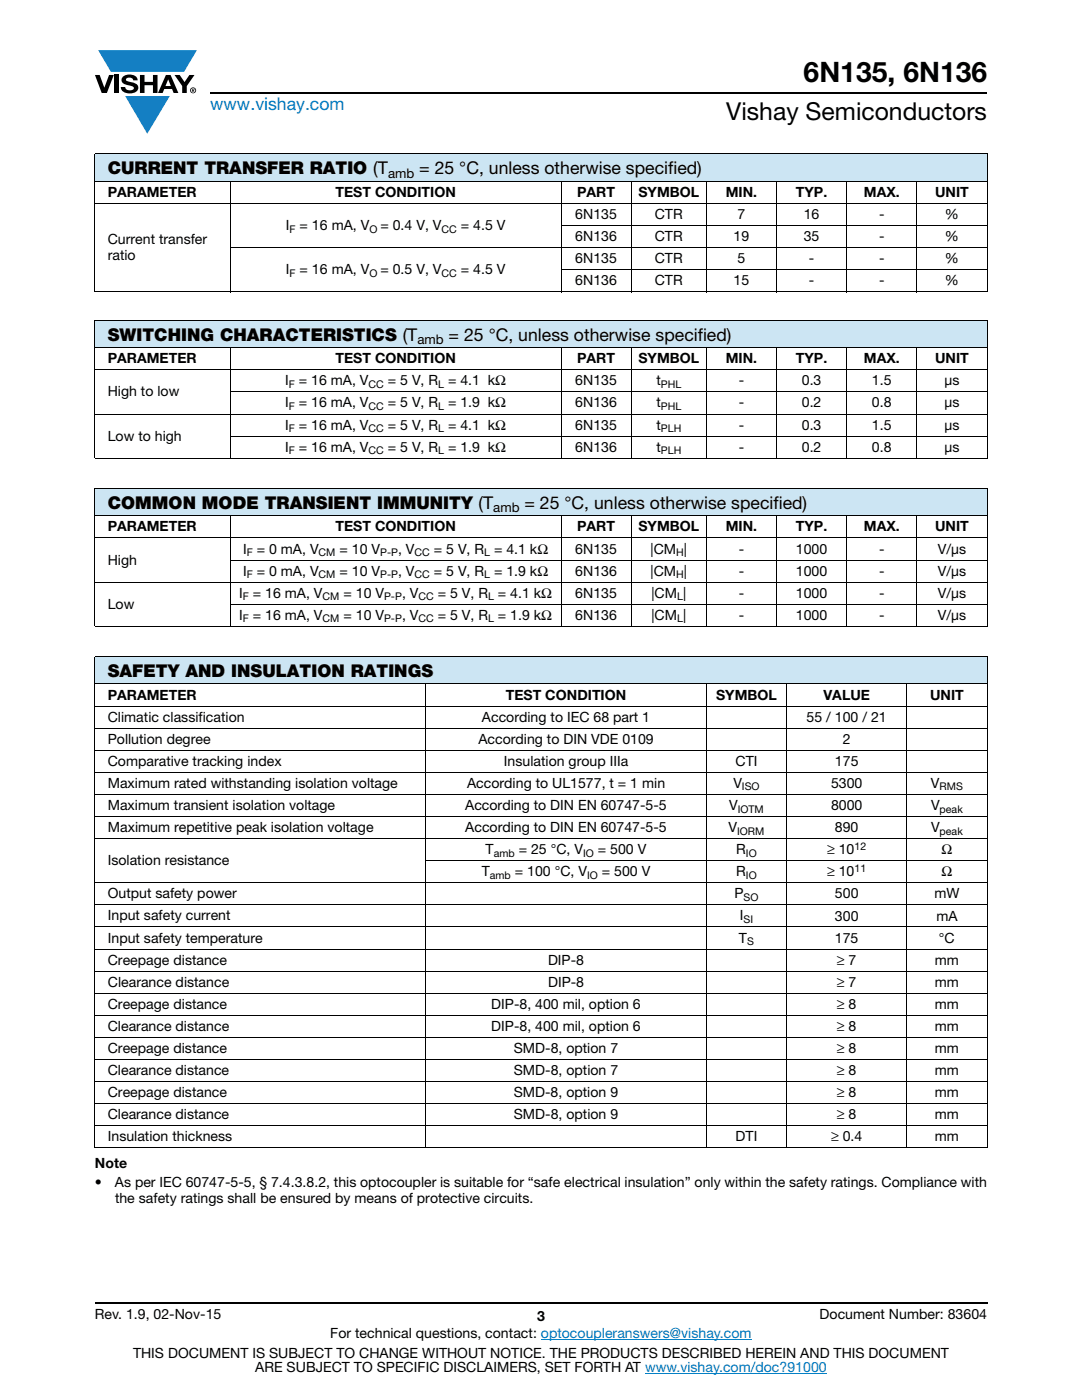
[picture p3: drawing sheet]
<svg xmlns="http://www.w3.org/2000/svg" width="216mm" height="279mm" viewBox="0 0 216 279" stroke-linecap="round" stroke-linejoin="round" font-family="sans-serif">
<defs><g id="words">
<text font-size="5.6" x="160.4" y="16.4">6N135, 6N136</text>
<text font-size="4.9" x="144.9" y="24">Vishay Semiconductors</text>
<text font-size="3.5" fill="#007ec4" x="42" y="21.9">www.vishay.com</text>
<g font-size="3.5">
<text x="21.5" y="34.8">CURRENT TRANSFER RATIO (T</text>
<text x="83.7" y="34.8">= 25 °C, unless otherwise specified)</text>
<text x="21.5" y="68">SWITCHING CHARACTERISTICS (T</text>
<text x="89.5" y="68">= 25 °C, unless otherwise specified)</text>
<text x="21.5" y="101.6">COMMON MODE TRANSIENT IMMUNITY (T</text>
<text x="104.6" y="101.6">= 25 °C, unless otherwise specified)</text>
<text x="21.5" y="135.1">SAFETY AND INSULATION RATINGS</text>
</g>
<g font-size="2.8">
<text x="21.5" y="39.3">PARAMETER</text>
<text x="66.9" y="39.3">TEST CONDITION</text>
<text x="115.2" y="39.3">PART</text>
<text x="127.4" y="39.3">SYMBOL</text>
<text x="144.8" y="39.3">MIN.</text>
<text x="158.8" y="39.3">TYP.</text>
<text x="172.4" y="39.3">MAX.</text>
<text x="186.6" y="39.3">UNIT</text>
<text x="57" y="45.9">I</text>
<text x="59.8" y="45.9">= 16 mA, V</text>
<text x="75.9" y="45.9">= 0.4 V, V</text>
<text x="92" y="45.9">= 4.5 V</text>
<text x="114.8" y="43.7">6N135</text>
<text x="130.7" y="43.7">CTR</text>
<text x="147.2" y="43.7">7</text>
<text x="160.4" y="43.7">16</text>
<text x="175.4" y="43.7">-</text>
<text x="188.6" y="43.7">%</text>
<text x="21.5" y="48.7">Current transfer</text>
<text x="21.5" y="51.9">ratio</text>
<text x="114.8" y="48.1">6N136</text>
<text x="114.8" y="52.6">6N135</text>
<text x="130.7" y="48.1">CTR</text>
<text x="130.7" y="52.6">CTR</text>
<text x="146.4" y="48.1">19</text>
<text x="147.2" y="52.6">5</text>
<text x="160.4" y="48.1">35</text>
<text x="161.4" y="52.6">-</text>
<text x="175.4" y="52.6">-</text>
<text x="175.4" y="48.1">-</text>
<text x="188.6" y="52.6">%</text>
<text x="188.6" y="48.1">%</text>
<text x="57" y="54.8">I</text>
<text x="59.8" y="54.8">= 16 mA, V</text>
<text x="75.9" y="54.8">= 0.5 V, V</text>
<text x="92" y="54.8">= 4.5 V</text>
<text x="114.8" y="57">6N136</text>
<text x="130.7" y="57">CTR</text>
<text x="146.4" y="57">15</text>
<text x="161.4" y="57">-</text>
<text x="175.4" y="57">-</text>
<text x="188.6" y="57">%</text>
<text x="21.5" y="72.5">PARAMETER</text>
<text x="56.9" y="76.9">I</text>
<text x="59.6" y="76.9">= 16 mA, V</text>
<text x="66.9" y="72.5">TEST CONDITION</text>
<text x="77.4" y="76.9">= 5 V, R</text>
<text x="89.4" y="76.9">= 4.1 kΩ</text>
<text x="114.8" y="76.9">6N135</text>
<text x="115.2" y="72.5">PART</text>
<text x="127.4" y="72.5">SYMBOL</text>
<text x="131" y="76.9">t</text>
<text x="144.8" y="72.5">MIN.</text>
<text x="147.4" y="76.9">-</text>
<text x="158.8" y="72.5">TYP.</text>
<text x="160" y="76.9">0.3</text>
<text x="172.4" y="72.5">MAX.</text>
<text x="174" y="76.9">1.5</text>
<text x="186.6" y="72.5">UNIT</text>
<text x="188.5" y="76.9">μs</text>
<text x="21.5" y="79.1">High to low</text>
<text x="56.9" y="81.3">I</text>
<text x="59.6" y="81.3">= 16 mA, V</text>
<text x="77.4" y="81.3">= 5 V, R</text>
<text x="89.4" y="81.3">= 1.9 kΩ</text>
<text x="114.8" y="81.3">6N136</text>
<text x="131" y="81.3">t</text>
<text x="147.4" y="81.3">-</text>
<text x="160" y="81.3">0.2</text>
<text x="174" y="81.3">0.8</text>
<text x="188.5" y="81.3">μs</text>
<text x="21.5" y="87.9">Low to high</text>
<text x="56.9" y="85.7">I</text>
<text x="59.6" y="85.7">= 16 mA, V</text>
<text x="77.4" y="85.7">= 5 V, R</text>
<text x="89.4" y="85.7">= 4.1 kΩ</text>
<text x="114.8" y="85.7">6N135</text>
<text x="131" y="85.7">t</text>
<text x="147.4" y="85.7">-</text>
<text x="160" y="85.7">0.3</text>
<text x="174" y="85.7">1.5</text>
<text x="188.5" y="85.7">μs</text>
<text x="56.9" y="90.1">I</text>
<text x="59.6" y="90.1">= 16 mA, V</text>
<text x="77.4" y="90.1">= 5 V, R</text>
<text x="89.4" y="90.1">= 1.9 kΩ</text>
<text x="114.8" y="90.1">6N136</text>
<text x="131" y="90.1">t</text>
<text x="147.4" y="90.1">-</text>
<text x="160" y="90.1">0.2</text>
<text x="174" y="90.1">0.8</text>
<text x="188.5" y="90.1">μs</text>
<text x="21.5" y="106.1">PARAMETER</text>
<text x="66.9" y="106.1">TEST CONDITION</text>
<text x="115.2" y="106.1">PART</text>
<text x="127.4" y="106.1">SYMBOL</text>
<text x="144.8" y="106.1">MIN.</text>
<text x="158.8" y="106.1">TYP.</text>
<text x="172.4" y="106.1">MAX.</text>
<text x="186.6" y="106.1">UNIT</text>
<text x="21.5" y="112.7">High</text>
<text x="48.5" y="110.5">I</text>
<text x="51.2" y="110.5">= 0 mA, V</text>
<text x="67.8" y="110.5">= 10 V</text>
<text x="79.4" y="110.5">, V</text>
<text x="86.6" y="110.5">= 5 V, R = 4.1 kΩ</text>
<text x="114.8" y="110.5">6N135</text>
<text x="129.8" y="110.5">|CM |</text>
<text x="147.4" y="110.5">-</text>
<text x="158.8" y="110.5">1000</text>
<text x="175.4" y="110.5">-</text>
<text x="187.1" y="110.5">V/μs</text>
<text x="47.7" y="119.3">I</text>
<text x="48.5" y="114.9">I</text>
<text x="50.5" y="119.3">= 16 mA, V</text>
<text x="51.2" y="114.9">= 0 mA, V</text>
<text x="67.8" y="114.9">= 10 V</text>
<text x="68.5" y="119.3">= 10 V</text>
<text x="79.4" y="114.9">, V</text>
<text x="80.2" y="119.3">, V</text>
<text x="86.6" y="114.9">= 5 V, R = 1.9 kΩ</text>
<text x="87.4" y="119.3">= 5 V, R = 4.1 kΩ</text>
<text x="114.8" y="119.3">6N135</text>
<text x="114.8" y="114.9">6N136</text>
<text x="129.8" y="114.9">|CM |</text>
<text x="130" y="119.3">|CM |</text>
<text x="147.4" y="114.9">-</text>
<text x="147.4" y="119.3">-</text>
<text x="158.8" y="114.9">1000</text>
<text x="158.8" y="119.3">1000</text>
<text x="175.4" y="114.9">-</text>
<text x="175.4" y="119.3">-</text>
<text x="187.1" y="114.9">V/μs</text>
<text x="187.1" y="119.3">V/μs</text>
<text x="21.5" y="121.5">Low</text>
<text x="47.7" y="123.7">I</text>
<text x="50.5" y="123.7">= 16 mA, V</text>
<text x="68.5" y="123.7">= 10 V</text>
<text x="80.2" y="123.7">, V</text>
<text x="87.4" y="123.7">= 5 V, R = 1.9 kΩ</text>
<text x="114.8" y="123.7">6N136</text>
<text x="130" y="123.7">|CM |</text>
<text x="147.4" y="123.7">-</text>
<text x="158.8" y="123.7">1000</text>
<text x="175.4" y="123.7">-</text>
<text x="187.1" y="123.7">V/μs</text>
<text x="21.5" y="139.6">PARAMETER</text>
<text x="100.9" y="139.6">TEST CONDITION</text>
<text x="142.9" y="139.6">SYMBOL</text>
<text x="164.3" y="139.6">VALUE</text>
<text x="185.6" y="139.6">UNIT</text>
<text x="21.5" y="144">Climatic classification</text>
<text x="21.5" y="148.4">Pollution degree</text>
<text x="95.4" y="148.4">According to DIN VDE 0109</text>
<text x="96.2" y="144">According to IEC 68 part 1</text>
<text x="161" y="144">55 / 100 / 21</text>
<text x="168.2" y="148.4">2</text>
<text x="21.5" y="152.8">Comparative tracking index</text>
<text x="100.6" y="152.8">Insulation group IIIa</text>
<text x="146.8" y="152.8">CTI</text>
<text x="166.6" y="152.8">175</text>
<text x="21.5" y="157.2">Maximum rated withstanding isolation voltage</text>
<text x="21.5" y="161.6">Maximum transient isolation voltage</text>
<text x="92.8" y="161.6">According to DIN EN 60747-5-5</text>
<text x="93.2" y="157.2">According to UL1577, t = 1 min</text>
<text x="145.5" y="161.6">V</text>
<text x="146.3" y="157.2">V</text>
<text x="165.8" y="157.2">5300</text>
<text x="165.8" y="161.6">8000</text>
<text x="185.8" y="157.2">V</text>
<text x="185.8" y="161.6">V</text>
<text x="21.5" y="166.1">Maximum repetitive peak isolation voltage</text>
<text x="92.8" y="166.1">According to DIN EN 60747-5-5</text>
<text x="145.4" y="166.1">V</text>
<text x="166.6" y="166.1">890</text>
<text x="185.8" y="166.1">V</text>
<text x="21.5" y="172.7">Isolation resistance</text>
<text x="96.9" y="170.5">T</text>
<text x="103.5" y="170.5">= 25 °C, V</text>
<text x="119.3" y="170.5">= 500 V</text>
<text x="146.9" y="170.5">R</text>
<text x="165" y="170.5">≥ 10</text>
<text x="187.9" y="170.5">Ω</text>
<text x="21.5" y="179.3">Output safety power</text>
<text x="96.1" y="174.9">T</text>
<text x="102.7" y="174.9">= 100 °C, V</text>
<text x="120.1" y="174.9">= 500 V</text>
<text x="146.6" y="179.3">P</text>
<text x="146.9" y="174.9">R</text>
<text x="165" y="174.9">≥ 10</text>
<text x="166.6" y="179.3">500</text>
<text x="186.4" y="179.3">mW</text>
<text x="187.9" y="174.9">Ω</text>
<text x="21.5" y="183.7">Input safety current</text>
<text x="147.6" y="183.7">I</text>
<text x="166.6" y="183.7">300</text>
<text x="186.8" y="183.7">mA</text>
<text x="21.5" y="188.1">Input safety temperature</text>
<text x="147.4" y="188.1">T</text>
<text x="166.6" y="188.1">175</text>
<text x="187.4" y="188.1">°C</text>
<text x="21.5" y="196.9">Clearance distance</text>
<text x="21.5" y="192.5">Creepage distance</text>
<text x="109.3" y="192.5">DIP-8</text>
<text x="109.4" y="196.9">DIP-8</text>
<text x="167" y="196.9">≥ 7</text>
<text x="167" y="192.5">≥ 7</text>
<text x="186.5" y="196.9">mm</text>
<text x="186.5" y="192.5">mm</text>
<text x="21.5" y="201.3">Creepage distance</text>
<text x="98" y="201.3">DIP-8, 400 mil, option 6</text>
<text x="167" y="201.3">≥ 8</text>
<text x="186.5" y="201.3">mm</text>
<text x="21.5" y="205.8">Clearance distance</text>
<text x="98" y="205.8">DIP-8, 400 mil, option 6</text>
<text x="167" y="205.8">≥ 8</text>
<text x="186.5" y="205.8">mm</text>
<text x="21.5" y="214.6">Clearance distance</text>
<text x="21.5" y="210.2">Creepage distance</text>
<text x="102.5" y="210.2">SMD-8, option 7</text>
<text x="102.5" y="214.6">SMD-8, option 7</text>
<text x="167" y="214.6">≥ 8</text>
<text x="167" y="210.2">≥ 8</text>
<text x="186.5" y="214.6">mm</text>
<text x="186.5" y="210.2">mm</text>
<text x="21.5" y="219">Creepage distance</text>
<text x="102.5" y="219">SMD-8, option 9</text>
<text x="167" y="219">≥ 8</text>
<text x="186.5" y="219">mm</text>
<text x="21.5" y="227.8">Insulation thickness</text>
<text x="21.5" y="223.4">Clearance distance</text>
<text x="102.5" y="223.4">SMD-8, option 9</text>
<text x="146.8" y="227.8">DTI</text>
<text x="165.8" y="227.8">≥ 0.4</text>
<text x="167" y="223.4">≥ 8</text>
<text x="186.5" y="223.4">mm</text>
<text x="186.5" y="227.8">mm</text>
<text x="18.9" y="233.1">Note</text>
<text x="18.9" y="237">•</text>
<text x="22.9" y="237">As per IEC 60747-5-5, § 7.4.3.8.2, this optocoupler is suitable for “safe electrical insulation” only within the safety ratings. Compliance with</text>
<text x="22.9" y="240.2">the safety ratings shall be ensured by means of protective circuits.</text>
<text x="18.9" y="263.3">Rev. 1.9, 02-Nov-15</text>
<text x="107.2" y="263.6">3</text>
<text x="163.6" y="263.3">Document Number: 83604</text>
<text x="65.9" y="267.1">For technical questions, contact: optocoupleranswers@vishay.com</text>
<text x="26.5" y="271">THIS DOCUMENT IS SUBJECT TO CHANGE WITHOUT NOTICE. THE PRODUCTS DESCRIBED HEREIN AND THIS DOCUMENT</text>
<text x="50.9" y="273.8">ARE SUBJECT TO SPECIFIC DISCLAIMERS, SET FORTH AT www.vishay.com/doc?91000</text>
</g>
<g font-size="2.6">
<text x="77.4" y="35.5">amb</text>
<text x="83.3" y="68.6">amb</text>
<text x="98.4" y="102.2">amb</text>
</g>
<g font-size="2.1">
<text x="57.8" y="46.4">F</text>
<text x="73.7" y="46.4">O</text>
<text x="88.1" y="46.4">CC</text>
<text x="57.8" y="55.3">F</text>
<text x="73.7" y="55.3">O</text>
<text x="88.1" y="55.3">CC</text>
<text x="57.6" y="77.4">F</text>
<text x="73.6" y="77.4">CC</text>
<text x="87.4" y="77.4">L</text>
<text x="131.9" y="77.4">PHL</text>
<text x="57.6" y="81.8">F</text>
<text x="73.6" y="81.8">CC</text>
<text x="87.4" y="81.8">L</text>
<text x="131.9" y="81.8">PHL</text>
<text x="57.6" y="86.3">F</text>
<text x="73.6" y="86.3">CC</text>
<text x="87.4" y="86.3">L</text>
<text x="131.9" y="86.3">PLH</text>
<text x="57.6" y="90.7">F</text>
<text x="73.6" y="90.7">CC</text>
<text x="87.4" y="90.7">L</text>
<text x="131.9" y="90.7">PLH</text>
<text x="49.2" y="111">F</text>
<text x="63.6" y="111">CM</text>
<text x="75.9" y="111">P-P</text>
<text x="82.7" y="111">CC</text>
<text x="96.6" y="111">L</text>
<text x="134.9" y="111">H</text>
<text x="48.5" y="119.8">F</text>
<text x="49.2" y="115.4">F</text>
<text x="63.6" y="115.4">CM</text>
<text x="64.4" y="119.8">CM</text>
<text x="75.9" y="115.4">P-P</text>
<text x="76.6" y="119.8">P-P</text>
<text x="82.7" y="115.4">CC</text>
<text x="83.5" y="119.8">CC</text>
<text x="96.6" y="115.4">L</text>
<text x="97.4" y="119.8">L</text>
<text x="134.9" y="115.4">H</text>
<text x="135.1" y="119.8">L</text>
<text x="48.5" y="124.2">F</text>
<text x="64.4" y="124.2">CM</text>
<text x="76.6" y="124.2">P-P</text>
<text x="83.5" y="124.2">CC</text>
<text x="97.4" y="124.2">L</text>
<text x="135.1" y="124.2">L</text>
<text x="148" y="157.8">ISO</text>
<text x="187.5" y="157.8">RMS</text>
<text x="147.1" y="166.6">IORM</text>
<text x="147.2" y="162.2">IOTM</text>
<text x="187.5" y="162.2">peak</text>
<text x="187.5" y="166.6">peak</text>
<text x="98.5" y="171">amb</text>
<text x="116.4" y="171">IO</text>
<text x="148.8" y="171">IO</text>
<text x="170.5" y="169.6">12</text>
<text x="97.7" y="175.4">amb</text>
<text x="117.1" y="175.4">IO</text>
<text x="148.4" y="179.8">SO</text>
<text x="148.8" y="175.4">IO</text>
<text x="170.5" y="174">11</text>
<text x="148.4" y="184.2">SI</text>
<text x="149.1" y="188.6">S</text>
</g>
</g></defs>
<g fill="#147fc3">
<path d="M19.6 10h19.7l-2.6 4.3h-1.1h-13.5z"/>
<path d="M25 19.2h8.9l-4.5 7.5z"/>
</g>
<g fill="#000">
<path d="M18.9 15h1l.9 2.5 1-2.5h.9l-1.4 3.6h-1zM22.9 15h.9v3.6h-.9zM24.6 15.3a2.1 2.1 0 0 1 2.8 .3l.1 .4h-.9a.79 .79 0 0 0-.7-.5 .79 .79 0 0 0-.8 .4l.3 .3 1 .2a1.08 1.08 0 0 1 1.2 1 1.08 1.08 0 0 1-1.1 1.2 1.73 1.73 0 0 1-2.4-1.2h.9a.96 .96 0 0 0 .8 .6 .96 .96 0 0 0 .9-.4 1.31 1.31 0 0 0-1.2-.6 1.03 1.03 0 0 1-1.1-.6 1.03 1.03 0 0 1 .2-1.1zM27.9 15h.9v1.3h1.7v-1.3h.9v3.6h-.9v-1.6h-1.7v1.6h-.9zM34.8 15h1.1l.9 1.4 1-1.4h1l-1.5 2.2v1.4h-.9v-1.4z"/>
<path d="M33.6 15.9l.5 1.3h-1.1zM33.1 15l-1.6 3.6h1l.3-.8h1.5l.3 .8h1l-1.6-3.6z"/>
<path d="M38.4 17.8h.2v.2h-.2zM38.3 17.7v.7h.1v-.3l.4 .3-.2-.3 .2-.2-.1-.2z"/>
<path d="M38.1 18a.46 .46 0 0 1 .9 0 .46 .46 0 0 1-.9 0zM37.9 18a.6 .6 0 0 0 1.2 0 .6 .6 0 0 0-1.2 0z"/>
</g>
<path d="M42 18.6h155M18.9 260h178.1" fill="none" stroke="#000" stroke-width=".36"/>
<path d="M107.9 267.3h42.1M128.7 274h36.3" fill="none" stroke="#007ec4" stroke-width=".2"/>
<path d="M18.9 30.7h178.1v5.5h-178.1z" fill="#cce5f3"/>
<g fill="#fff">
<path d="M18.9 36.2h27.1v4.4h-27.1z"/>
<path d="M46 36.2h66v4.4h-66z"/>
<path d="M112 36.2h13.9v4.4h-13.9z"/>
<path d="M125.9 36.2h15v4.4h-15z"/>
<path d="M140.9 36.2h14.1v4.4h-14.1z"/>
<path d="M155 36.2h14v4.4h-14z"/>
<path d="M169 36.2h13.9v4.4h-13.9z"/>
<path d="M182.9 36.2h14.1v4.4h-14.1z"/>
</g>
<path d="M18.9 63.9h178.1v5.5h-178.1z" fill="#cce5f3"/>
<g fill="#fff">
<path d="M18.9 69.4h27.1v4.4h-27.1z"/>
<path d="M46 69.4h66v4.4h-66z"/>
<path d="M112 69.4h13.9v4.4h-13.9z"/>
<path d="M125.9 69.4h15v4.4h-15z"/>
<path d="M140.9 69.4h14.1v4.4h-14.1z"/>
<path d="M155 69.4h14v4.4h-14z"/>
<path d="M169 69.4h13.9v4.4h-13.9z"/>
<path d="M182.9 69.4h14.1v4.4h-14.1z"/>
</g>
<path d="M18.9 97.5h178.1v5.4h-178.1z" fill="#cce5f3"/>
<g fill="#fff">
<path d="M18.9 102.9h27.1v4.5h-27.1z"/>
<path d="M46 102.9h66v4.5h-66z"/>
<path d="M112 102.9h13.9v4.5h-13.9z"/>
<path d="M125.9 102.9h15v4.5h-15z"/>
<path d="M140.9 102.9h14.1v4.5h-14.1z"/>
<path d="M155 102.9h14v4.5h-14z"/>
<path d="M169 102.9h13.9v4.5h-13.9z"/>
<path d="M182.9 102.9h14.1v4.5h-14.1z"/>
</g>
<path d="M18.9 131h178.1v5.5h-178.1z" fill="#cce5f3"/>
<g fill="#fff">
<path d="M18.9 136.5h66v4.4h-66z"/>
<path d="M84.9 136.5h56v4.4h-56z"/>
<path d="M140.9 136.5h16.1v4.4h-16.1z"/>
<path d="M157 136.5h24v4.4h-24z"/>
<path d="M181 136.5h16v4.4h-16z"/>
</g>
<g fill="none" stroke="#000" stroke-width=".2">
<path d="M18.9 30.7h178.1M18.9 36.2h178.1M18.9 30.8v27.4M46 36.1v22.2M112 36.1v22.2M125.9 36.1v22.2M140.9 36.1v22.2M155 36.1v22.2M169 36.1v22.2M182.9 36.1v22.2M197 30.8v27.4M18.9 40.6h178.1"/>
<path d="M18.9 58.3h178.1M45.9 49.4h151.1M111.9 45h85.1M111.9 53.8h85.1M18.9 63.9h178.1M18.9 69.4h178.1M18.9 73.8h178.1M18.9 64v27.4M45.9 78.2h151.1M46 69.3v22.2M112 69.3v22.2M125.9 69.3v22.2"/>
<path d="M140.9 69.3v22.2M155 69.3v22.2M169 69.3v22.2M182.9 69.3v22.2M197 64v27.4M18.9 82.6h178.1M18.9 91.4h178.1M18.9 97.5h178.1M18.9 97.5v27.4M45.9 87h151.1M197 97.5v27.4M18.9 102.9h178.1"/>
<path d="M18.9 107.4h178.1M18.9 116.2h178.1M45.9 111.8h151.1M46 102.8v22.3M112 102.8v22.3M125.9 102.8v22.3M140.9 102.8v22.3M155 102.8v22.3M169 102.8v22.3M182.9 102.8v22.3M18.9 125h178.1M18.9 131h178.1"/>
<path d="M18.9 136.5h178.1M18.9 131.1v97.9M45.9 120.6h151.1M84.9 136.4v92.8M140.9 136.4v92.8M157 136.4v92.8M181 136.4v92.8M197 131.1v97.9M18.9 140.9h178.1M18.9 145.3h178.1M18.9 149.7h178.1M18.9 154.1h178.1"/>
<path d="M18.9 158.5h178.1M18.9 162.9h178.1M18.9 167.4h178.1M18.9 176.2h178.1M84.9 171.8h112.1M18.9 180.6h178.1M18.9 185h178.1M18.9 189.4h178.1M18.9 193.8h178.1M18.9 198.2h178.1M18.9 202.6h178.1M18.9 207.1h178.1"/>
<path d="M18.9 211.5h178.1M18.9 215.9h178.1M18.9 220.3h178.1M18.9 224.7h178.1M18.9 229.1h178.1"/>
</g>
<use href="#words"/>
</svg>
